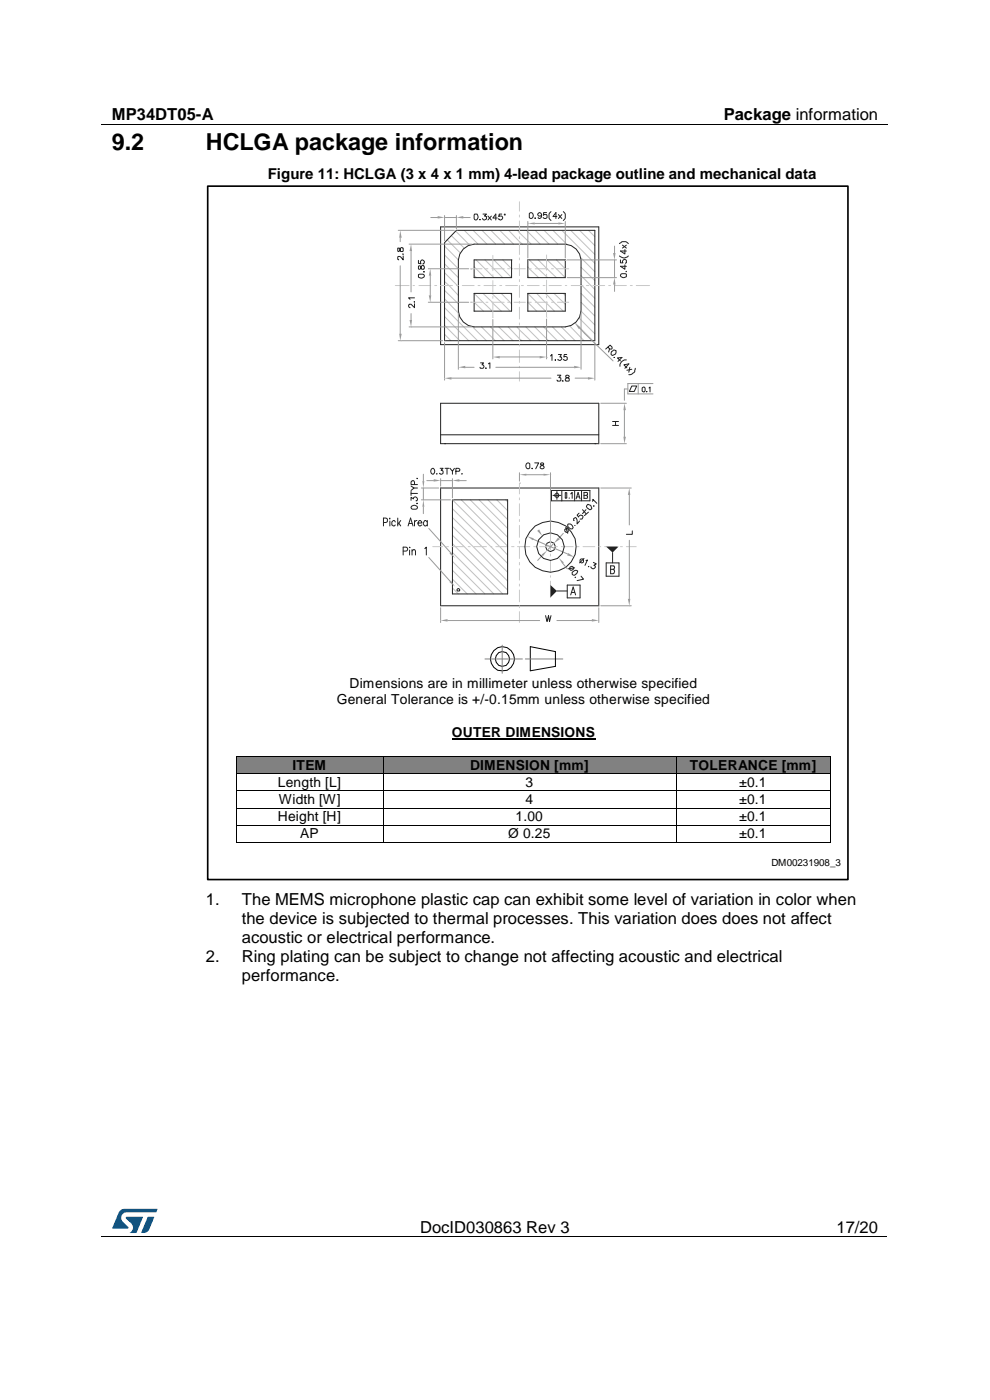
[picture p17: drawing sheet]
<svg xmlns="http://www.w3.org/2000/svg" width="210mm" height="297mm" viewBox="0 0 210 297" stroke-linecap="round" stroke-linejoin="round" font-family="sans-serif">
<defs><g id="words">
<g font-size="5">
<text x="23.7" y="31.9">9.2</text>
<text x="43.7" y="31.9">HCLGA package information</text>
</g>
<g font-size="3.5">
<text x="23.7" y="25.5">MP34DT05-A</text>
<text x="153.5" y="25.5">Package information</text>
<text x="43.7" y="191.9">1.</text>
<text x="51.3" y="191.9">The MEMS microphone plastic cap can exhibit some level of variation in color when</text>
<text x="51.3" y="196">the device is subjected to thermal processes. This variation does does not affect</text>
<text x="51.3" y="200">acoustic or electrical performance.</text>
<text x="43.7" y="204.1">2.</text>
<text x="51.3" y="204.1">Ring plating can be subject to change not affecting acoustic and electrical</text>
<text x="51.3" y="208.1">performance.</text>
<text x="89.1" y="261.5">DocID030863 Rev 3</text>
<text x="177.5" y="261.5">17/20</text>
</g>
<text font-size="3.2" x="56.8" y="38">Figure 11: HCLGA (3 x 4 x 1 mm) 4-lead package outline and mechanical data</text>
<g font-size="2.9">
<text x="71.4" y="149.4">General Tolerance is +/-0.15mm unless otherwise specified</text>
<text x="74.2" y="146">Dimensions are in millimeter unless otherwise specified</text>
<text x="95.8" y="156.3">OUTER DIMENSIONS</text>
<text x="59" y="167">Length [L]</text>
<text x="62.1" y="163.4">ITEM</text>
<text x="99.7" y="163.4">DIMENSION [mm]</text>
<text x="111.5" y="167">3</text>
<text x="146.3" y="163.4">TOLERANCE [mm]</text>
<text x="156.8" y="167">±0.1</text>
<text x="59.1" y="170.6">Width [W]</text>
<text x="111.5" y="170.6">4</text>
<text x="156.8" y="170.6">±0.1</text>
<text x="59" y="174.3">Height [H]</text>
<text x="63.7" y="177.9">AP</text>
<text x="107.8" y="177.9">Ø 0.25</text>
<text x="109.4" y="174.3">1.00</text>
<text x="156.8" y="174.3">±0.1</text>
<text x="156.8" y="177.9">±0.1</text>
</g>
<text font-size="2.1" x="163.6" y="183.7">DM00231908_3</text>
</g></defs>
<path d="M21.5 26.5h166.7M21.5 262.4h166.7" fill="none" stroke="#000" stroke-width=".21"/>
<path d="M104.8 26.4h.2v.1h-.2zM61.6 262.3h.1v.2h-.1zM148 262.3h.1v.2h-.1z" fill="#000"/>
<g fill="#005288">
<path d="M25.4 256.9l.6-.4h.4h7l-.3 .7h-6.2a1.18 1.18 0 0 0-1.1 .7 1.18 1.18 0 0 0 .2 1.3l1.2 1.1v.3h-3.4z"/>
<path d="M31.4 258.2h1.3l-1 2.6a1.31 1.31 0 0 1-1.7 .7z"/>
<path d="M26.7 258.2h3.6l-1.4 3.4h-1.4a1.29 1.29 0 0 0 .4-2l-1.2-1.1z"/>
</g>
<g fill="none" stroke="#c1c1c1" stroke-width=".21">
<path d="M94.3 59.7l2.9 3M94.3 56l2.9 2.9M94.3 57.9l2.9 2.9M94.3 54.1l2.9 2.9M94.3 52.2l2.9 2.9M94.8 50.9l2.9 2.8M95.8 50l2.7 2.6M96.7 49.1l2.9 2.9M98.5 48.9l2.9 2.9M100.4 48.9l2.9 2.9M100.6 58.5l.5 .4M100.6 56.6l2.3 2.3"/>
<path d="M101 55.1l3.8 3.8M102.3 48.9l2.9 2.9M102.9 55.1l3.7 3.8M104.1 48.9l3 2.9M104.8 55.1l3.7 3.8M106 48.9l2.9 2.9M106.6 55.1l1.9 1.9M107.9 48.9l2.9 2.9M108.5 57h.1M108.5 55.1h.1M109.8 48.9l2.9 2.9M111.7 48.9l2.9 2.9"/>
<path d="M112 58.5l.3 .4M112 56.6l2.3 2.3M112.3 55.1l3.9 3.8M113.5 48.9l3 2.9M114.2 55.1l3.8 3.8M115.4 48.9l2.9 2.9M116 55.1l3.9 3.8M117.3 48.9l3 3M118 55.1l1.9 2M119.2 48.9l7 7M119.9 55.1v.1M121.1 48.9l5.1 5.1"/>
<path d="M122.9 48.9l3.3 3.2M123.3 58.5l2.9 2.9M123.3 54.7l2.9 2.9M123.3 56.7l2.9 2.8M124.8 48.9l1.4 1.3M94.3 63.4l2.9 3M94.3 65.3l7 7M94.3 67.2l5.1 5.1M94.3 69l3.2 3.3M94.3 70.9l1.4 1.4M94.3 61.6l2.9 2.8M100.2 69.2l3 3.1"/>
<path d="M100.6 66h.1M100.6 64.1h.1M100.6 64.1l2 1.9M100.6 62.2l3.8 3.8M102.1 69.4l3 2.9M102.5 62.2l3.8 3.8M104 69.4l3 2.9M104.3 62.2l3.9 3.8M105.8 69.4l3 2.9M106.3 62.2l2.2 2.3M107.8 69.4l2.9 2.9M108.2 62.2l.3 .5"/>
<path d="M109.7 69.4l2.9 2.9M111.6 69.4l2.9 2.9M112 66h.1M112 64.1h.1M112 64.1l1.9 1.9M112 62.2l3.7 3.8M113.4 69.4l3 2.9M113.9 62.2l3.7 3.8M115.3 69.4l2.9 2.9M115.6 62.2l3.9 3.8M117.2 69.4l2.9 2.9M117.5 62.2l2.4 2.3"/>
<path d="M119.1 69.4l2.9 2.9M119.5 62.2l.4 .5M120.9 69.1l3 3.2M122 68.5l3.8 3.8M122.8 67.5l3.4 3.3M123.3 66l2.9 2.9M123.3 62.2l2.9 3M123.3 64.1l2.9 3M123.3 60.4l2.9 2.9M96 115.3l10.6 10.7M96 117.2l8.8 8.8M96 119.1l6.9 6.9"/>
<path d="M96 106l11.7 11.7M96 107.9l11.7 11.6M96 109.8l11.7 11.6M96 111.7l11.7 11.6M96 113.6l11.7 11.6M97.9 106l9.8 9.9M99.7 106l8 8M101.6 106l6.1 6.1M103.5 106l4.2 4.2M105.4 106l2.3 2.3M107.3 106l.4 .5M96 121l5 5"/>
<path d="M96 122.9l3.1 3.1M96 124.8l1.2 1.2"/>
</g>
<g fill="none" stroke="#222" stroke-width=".21">
<path d="M93.5 48.1h33.5v25h-33.5zM96.8 48.9h29.4v23.4h-31.9v-20.8zM98.3 52.8l1-.7 1.3-.3h19.3a3.6 3.6 0 0 1 3.4 3.3v10.9a3.6 3.6 0 0 1-3.4 3.4h-19.3a3.6 3.6 0 0 1-3.4-3.4v-10.9l.3-1.2zM100.6 55.1h7.9v3.8h-7.9zM112 55.1h7.9v3.8h-7.9zM100.6 62.2h7.9v3.8h-7.9zM112 62.2h7.9v3.8h-7.9zM93.5 85.6h33.5v8.5h-33.5zM93.5 92.2h33.5M94.3 94.1h.1M126.2 94.1h.1M93.5 103.5h33.5v25h-33.5z"/>
<path d="M96 106h11.7v20h-11.7zM134.1 112.6v.8h-1.2"/>
<circle cx="116.8" cy="116" r="1.04"/>
<circle cx="116.8" cy="116" r="5.4"/>
</g>
<g fill="none" stroke="#c9c9c9" stroke-width=".21">
<path d="M99.8 57h2.5M103.1 57h.4M104.3 57h2.7M104.6 54.2v3.2M104.6 58.3v.4M104.6 59.5v2.5M107.7 57h.4M109 57h2.5M110.2 59.3v.4M110.2 42.8v2M110.2 45.6v.4M110.2 46.9v2.5"/>
<path d="M110.2 50.2v.4M110.2 51.5v2.5M110.2 54.7v.4M110.2 56v2.5M112.3 57h.4M113.5 57h2.7M115.9 54.1v3.2M115.9 58.2v.4M115.9 59.4v2.5M117 57h.4M118.2 57h2.4M83.9 60.6h2.9"/>
<path d="M87.6 60.6h.3M88.9 60.6h2.5M92.2 60.6h.4M93.5 60.6h2.5M96.8 60.6h.4M98.1 60.6h2.5M99.8 64.1h2.5M101.4 60.6h.4M102.7 60.6h2.5M103.1 64.1h.4M104.3 64.1h2.7M104.6 62.9v.4"/>
<path d="M104.6 64.1v3.3M106 60.6h.4M107.3 60.6h2.5M107.7 64.1h.4M109 64.1h2.4M110.2 77.7v.3M110.2 78.9v2M110.2 60.6v2.5M110.2 63.9v.4M110.2 65.2v2.5M110.2 68.5v.4M110.2 69.8v2.5"/>
<path d="M110.2 73.1v.3M110.2 74.3v2.6M110.6 60.6h.4M111.9 60.6h2.5M112.3 64.1h.4M113.5 64.1h2.7M115.2 60.6h.4M115.9 64v3.3M115.9 62.8v.4M116.5 60.6h2.6M117 64.1h.4M118.2 64.1h2.4"/>
<path d="M119.9 60.6h.3M121.2 60.6h2.5M124.4 60.6h.5M125.8 60.6h2.5M129.1 60.6h.4M130.4 60.6h2.5M133.7 60.6h.4M135 60.6h2.8M91.8 116h2.1M94.7 116h.4M96 116h2.5M99.3 116h.4"/>
<path d="M100.6 116h2.6M104 116h.3M105.2 116h2.5M108.5 116h.5M109.8 116h2.6M110.2 102.5v2.3M110.2 105.6v.4M110.2 106.9v2.5M110.2 110.2v.4M110.2 111.5v2.5M110.2 114.8v.4M110.2 116.1v2.4"/>
<path d="M110.2 119.3v.5M113.2 116h.4M114.5 116h2.5M116.8 113.3v3.4M116.8 117.5v.5M116.8 118.8v2.5M117.8 116h.4M119.1 116h2.5M122.4 116h.4M123.7 116h2.5M127 116h.4M128.3 116h2.5"/>
<path d="M131.6 116h.4M132.9 116h2.1M110.2 120.7v2.4M110.2 123.9v.4M110.2 125.2v2.5M110.2 128.5v.4M110.2 129.8v2.3M116.8 122.1v.4M116.8 123.3v3.4"/>
</g>
<path d="M127.4 103.5h6.5M133.5 105v6.4M133.5 114.6v12.5M127.4 128.5h6.5" fill="none" stroke="#9a9a9a" stroke-width=".21"/>
<g fill="#9a9a9a">
<path d="M133.5 103.5l.2 1.5h-.5z"/>
<path d="M133.2 127.1h.5l-.2 1.4z"/>
</g>
<path d="M84.5 48.9h11.9M84.9 50.4v.9M84.9 56.4v14.4M84.5 72.3h9.4" fill="none" stroke="#9a9a9a" stroke-width=".21"/>
<path d="M84.4 52.6v.7l.2 .1 .5-.9a.43 .43 0 0 1 .4 .5 .43 .43 0 0 1-.5 .4l-.2-.7zM85.4 53.9h.1M85.5 54.3v.8l-.5-.6-.5-.1-.1 .6 .2 .1" fill="none" stroke="#222" stroke-width=".21"/>
<g fill="#9a9a9a">
<path d="M84.9 48.9l.3 1.5h-.5z"/>
<path d="M84.7 70.8h.5l-.3 1.5z"/>
</g>
<path d="M86.8 51.8h13.4M87.2 53.3v8.6M86.8 69.4h13.4M87.2 66.5v1.4" fill="none" stroke="#9a9a9a" stroke-width=".21"/>
<path d="M87.8 64h.1M87.9 64.4v.9l-.7-.8h-.4l-.1 .5 .3 .3M87.9 63.2h-1.2l.3 .3" fill="none" stroke="#222" stroke-width=".21"/>
<g fill="#9a9a9a">
<path d="M87.2 51.8l.2 1.5h-.5z"/>
<path d="M86.9 67.9h.5l-.2 1.5z"/>
</g>
<path d="M90.9 57h8.5M91.3 58.5v4.2M90.9 64.1h8.5" fill="none" stroke="#9a9a9a" stroke-width=".21"/>
<path d="M88.8 55.2v.7l.5 .1a.46 .46 0 0 1 0-.7 .46 .46 0 0 1 .7 .2l-.1 .5h-.2M88.8 58.3l.5-.1a.46 .46 0 0 1 .7 .2 .46 .46 0 0 1-.5 .6 .57 .57 0 0 1-.7-.5zM88.9 56.4v.7l.4-.2 .3-.6 .4 .3-.1 .5h-.4l-.2-.5zM89.9 57.6h.1" fill="none" stroke="#222" stroke-width=".21"/>
<g fill="#9a9a9a">
<path d="M91.3 57l.2 1.5h-.5z"/>
<path d="M91 62.7h.5l-.2 1.4z"/>
</g>
<path d="M94.3 72.7v7.9M126.2 72.7v7.9M95.8 80.2h21.1M122 80.2h2.7" fill="none" stroke="#9a9a9a" stroke-width=".21"/>
<path d="M118.2 79.6h.8l-.4 .5a.38 .38 0 0 1 .4 .5 .38 .38 0 0 1-.5 .3h-.3l-.1-.3M120 79.7v.3l.4 .1 .4 .3a.42 .42 0 0 1-.5 .5 .42 .42 0 0 1-.4-.5l.6-.3 .3-.3a.5 .5 0 0 0-.8-.1zM119.4 80.7l-.1 .2h.2" fill="none" stroke="#222" stroke-width=".21"/>
<g fill="#9a9a9a">
<path d="M124.7 80l1.5 .2-1.5 .3z"/>
<path d="M94.3 80.2l1.5-.2v.5z"/>
</g>
<path d="M94.3 80.2l.1 .1z" fill="#b7b7b7"/>
<path d="M97.2 66.4v11.9M98.7 77.9h1.9M105.2 77.9h16.6M123.3 66.4v11.9" fill="none" stroke="#9a9a9a" stroke-width=".21"/>
<path d="M101.9 77h.7l-.3 .4h.2a.43 .43 0 0 1 0 .7 .43 .43 0 0 1-.7-.2M103.1 78l-.1 .1h.2M103.6 77.2l.3-.2v1.1" fill="none" stroke="#222" stroke-width=".21"/>
<g fill="#9a9a9a">
<path d="M121.8 77.6l1.5 .3-1.5 .2z"/>
<path d="M97.2 77.9l1.5-.3v.5z"/>
</g>
<path d="M104.6 67.8v8.3M106 75.7h8.5M115.9 67.7v8.4" fill="none" stroke="#9a9a9a" stroke-width=".21"/>
<path d="M116.8 75.5l.3-.3v1.3M117.7 76.4l.1 .1zM118.5 75.2h.6l-.3 .5h.3a.45 .45 0 0 1-.1 .7 .45 .45 0 0 1-.7-.1M120.2 75.2h-.5l-.1 .5a.44 .44 0 0 1 .7 .1 .44 .44 0 0 1-.2 .6 .44 .44 0 0 1-.6-.1" fill="none" stroke="#222" stroke-width=".21"/>
<g fill="#9a9a9a">
<path d="M104.6 75.7l1.4-.2v.5z"/>
<path d="M114.5 75.5l1.4 .2-1.4 .3z"/>
</g>
<path d="M112 47v7.7M113.4 47.4h5.1M119.9 47v7.7" fill="none" stroke="#9a9a9a" stroke-width=".21"/>
<path d="M112.4 45.2l.2-.1a.59 .59 0 0 1 .5 .7 .59 .59 0 0 1-.7 .5zM113.4 46.3l.1 .1zM114.9 45.5a.42 .42 0 0 1-.5 .3 .42 .42 0 0 1-.3-.4l.3-.3a.59 .59 0 0 1 .5 .7 .59 .59 0 0 1-.7 .5v-.2M115.9 45.1h-.6v.5a.45 .45 0 0 1 .7 .1 .45 .45 0 0 1-.2 .6 .45 .45 0 0 1-.6-.2M116.9 44.9a1.26 1.26 0 0 0 0 1.9M118.1 45.9h-.8l.6-.8v1.3M118.5 45.5l.7 .9M119.2 45.5l-.7 .9M119.5 44.9a1.26 1.26 0 0 1 0 1.9" fill="none" stroke="#222" stroke-width=".21"/>
<g fill="#9a9a9a">
<path d="M118.5 47.2l1.4 .2-1.4 .2z"/>
<path d="M112 47.4l1.4-.2v.4z"/>
</g>
<path d="M120.3 55.1h10.5M120.3 58.9h10.5M130.4 55.1v3.8M130.4 52.2v1.5M130.4 60.4v1.4" fill="none" stroke="#9a9a9a" stroke-width=".21"/>
<path d="M131.4 51.7a1.26 1.26 0 0 1 1.9 0M131.4 54.3a1.26 1.26 0 0 0 1.9 0M131.6 55.1v.7h.5a.44 .44 0 0 1 .1-.7 .44 .44 0 0 1 .7 .1 .44 .44 0 0 1-.2 .7M131.7 58.2h1.2a.65 .65 0 0 1-.5 .7 .65 .65 0 0 1-.8-.4zM132 52l.9 .6M132.6 52.9v1l-1-.6h1.3M132.6 56.2v.9l-1-.6h1.3M132.9 52l-.9 .6M132.9 57.5l-.1 .1" fill="none" stroke="#222" stroke-width=".21"/>
<g fill="#9a9a9a">
<path d="M130.1 53.7h.5l-.2 1.4z"/>
<path d="M130.4 58.9l.2 1.5h-.5z"/>
</g>
<path d="M91.4 46.1h1.4M94.3 46.1h2.5M94.3 45.7v5.4M96.8 45.7v2.9M98.3 46.1h1.4" fill="none" stroke="#9a9a9a" stroke-width=".21"/>
<path d="M100.7 45.4a.65 .65 0 0 1 .7 .5 .65 .65 0 0 1-.4 .8h-.1a1.01 1.01 0 0 1-.2-1.3zM101.7 46.6l.1 .1zM102.5 45.4h.7l-.4 .4a.42 .42 0 0 1 .4 .5 .42 .42 0 0 1-.4 .4l-.4-.3M103.5 45.8l.7 .9M104.2 45.8l-.7 .9M105.5 46.3h-.9l.6-.9v1.3M106.4 45.4h-.5l-.1 .5a.48 .48 0 0 1 .7 0 .48 .48 0 0 1 0 .7 .48 .48 0 0 1-.7 0v-.2M107.1 45.4l.1 .2-.2-.1z" fill="none" stroke="#222" stroke-width=".21"/>
<g fill="#9a9a9a">
<path d="M96.8 46.1l1.5-.3v.6z"/>
<path d="M92.8 45.8l1.5 .3-1.5 .3z"/>
</g>
<path d="M123.1 69.7l.9 1" fill="none" stroke="#9a9a9a" stroke-width=".21"/>
<path d="M129 73.6l.3 .5 .5-.1v-.4l-.4-.4-.9 .9M129.3 74l-.2 .7M129.7 74.6a.65 .65 0 0 1 1-.2v.2a.68 .68 0 0 1-.3 .6 .68 .68 0 0 1-.8 0zM130.4 75.8h.1M131.6 76.6l-.6-.7 .9-.1-.8 .9M132.9 76.4a1.26 1.26 0 0 0-1.4 1.3M133 78l-.6-.6 1-.2-.8 .9M133.6 77.9l-.2 1.1M134 78.3l-1 .3M134.8 78.1a1.26 1.26 0 0 1-1.4 1.4" fill="none" stroke="#222" stroke-width=".21"/>
<path d="M122 68.6l1.2 .9-.4 .4z" fill="#9a9a9a"/>
<path d="M124 70.7l6.1 5.9M127.4 85.6h5.5M127.4 94.1h5.5M132.5 87v5.7" fill="none" stroke="#9a9a9a" stroke-width=".21"/>
<g fill="#9a9a9a">
<path d="M132.5 85.6l.3 1.4h-.5z"/>
<path d="M132.3 92.7h.5l-.3 1.4z"/>
</g>
<path d="M130 90.3h1.2M130 89.4h1.2M130.6 89.4v.9M134 81.9h1.1l-.6 1.1h-1zM136.3 82.2l.2-.1a.59 .59 0 0 1 0 1.1l-.3-.3zM137.2 83h.1M137.7 82.3l.2-.2v1.1M115.7 130.6l.3 1.3 .4-1.3 .2 1.3 .3-1.3" fill="none" stroke="#222" stroke-width=".21"/>
<path d="M133.2 82.5h-.7v2.4M135.4 81.4v2.2M138.5 81.4h-5.3v2.2h5.3M93.5 128.9v3.2M94.9 131.6h19.6M118.1 131.6h7.5M127 128.9v3.2" fill="none" stroke="#9a9a9a" stroke-width=".21"/>
<g fill="#9a9a9a">
<path d="M125.6 131.3l1.4 .4-1.4 .2z"/>
<path d="M93.5 131.6l1.4-.3v.6z"/>
</g>
<path d="M93.5 131.6l.1 .2z" fill="#b7b7b7"/>
<path d="M113.1 114.4l7.3 3.1" fill="none" stroke="#9a9a9a" stroke-width=".21"/>
<g fill="none" stroke="#222" stroke-width=".21">
<path d="M123.9 118.5l-1 .9M124.3 118.9l.3-.1-.5 1.1M125.9 119.3l.6 .3-.5 .3h.2a.46 .46 0 0 1-.2 .7 .46 .46 0 0 1-.6-.3M124.8 120.2h.1"/>
<circle cx="123.5" cy="119" r=".4"/>
</g>
<g fill="#9a9a9a">
<path d="M111.9 113.8l1.3 .4-.2 .4z"/>
<path d="M120.5 117.3l1.3 .9-1.5-.3z"/>
</g>
<path d="M115 117.9l-.9 1M117.5 115.2l-1.5 1.6M119.5 113.1l-.9 1.1" fill="none" stroke="#9a9a9a" stroke-width=".21"/>
<g fill="none" stroke="#222" stroke-width=".21">
<path d="M120 111.9l.4 1.2M120.5 111.2h.3a.68 .68 0 0 1 .6 .3 .68 .68 0 0 1 0 .7 .78 .78 0 0 1-.9-1zM121.8 110.4h-.1a.38 .38 0 0 1 .1-.5 .38 .38 0 0 1 .5 .1l.1 1.2 .5-.7M121.9 111.5h.1M122.8 108.9l-.4 .4 .3 .4a.43 .43 0 0 1 .4-.4 .43 .43 0 0 1 .5 .3 .43 .43 0 0 1-.3 .5h-.2M123.6 108.1l.7 .9M124.3 108.1l-.7 .9M124.7 107a.78 .78 0 0 1 .8 1h-.1a.62 .62 0 0 1-.8-.2 .62 .62 0 0 1 .1-.8zM124.8 108.7l-.8 .7M125.7 106.4l.1-.5 .8 .9M126 107.3h.1"/>
<circle cx="120.2" cy="112.5" r=".41"/>
</g>
<g fill="#9a9a9a">
<path d="M114.9 117.6l1.1-.8-.8 1.2z"/>
<path d="M118.3 114.1l.5 .3-1.3 .8z"/>
</g>
<path d="M91 118.3l4.6 5.1" fill="none" stroke="#9a9a9a" stroke-width=".21"/>
<path d="M95.4 123.5l.3-.3 .8 1.2z" fill="#9a9a9a"/>
<g fill="none" stroke="#222" stroke-width=".21">
<path d="M85.5 116.9h.7a.43 .43 0 0 0 .3-.4 .43 .43 0 0 0-.3-.4h-.7v1.6M86.9 116.1l.1 .1zM86.9 116.7v1M87.4 116.9l.3-.3 .3 .1 .1 1M87.4 116.6v1.1M90.1 116.4l.3-.3v1.6"/>
<circle cx="97.2" cy="125.2" r=".31"/>
</g>
<path d="M91 112.1l4.6 5.1" fill="none" stroke="#9a9a9a" stroke-width=".21"/>
<path d="M95.4 117.4l.3-.3 .8 1.3z" fill="#9a9a9a"/>
<g fill="none" stroke="#222" stroke-width=".21">
<path d="M91.6 99.5l.2-.1a.67 .67 0 0 1 .4 .6 .67 .67 0 0 1-.4 .6 .7 .7 0 0 1-.2-1.1zM93.4 99.4h.6l-.4 .4a.42 .42 0 0 1 .4 .6 .42 .42 0 0 1-.7 0M94.4 99.4h.8M94.8 99.4v1.2M95.5 99.4l.5 .6 .4-.6M96 100v.6M96.7 100h.7l.1-.4-.3-.2h-.5v1.2M81.3 110.8h.6a.51 .51 0 0 0 .3-.4 .51 .51 0 0 0-.3-.5h-.6v1.7M82.7 109.9v.2zM82.7 110.5v1.1M83.9 110.7l-.1-.2a.55 .55 0 0 0-.7 .4 .55 .55 0 0 0 .3 .7l.5-.2M84.4 109.9v1.7"/>
<path d="M84.6 111l.4 .6M85 110.4l-.6 .9M86.6 111.6l.5-1.7 .5 1.7M86.8 111.1h.6M87.9 110.4v1.2M88.5 110.4h-.3l-.3 .3v.3M88.7 111h.8l-.3-.6a.58 .58 0 0 0-.5 .6 .58 .58 0 0 0 .5 .6l.3-.2M90.6 110.7l-.3-.3a.58 .58 0 0 0-.5 .6 .58 .58 0 0 0 .5 .6l.3-.2M90.6 110.4v1.2M92.6 100.5h.1M98 100.5h.1"/>
</g>
<path d="M90.5 102h1.5M93.5 102h2.5M93.5 101.5v1.6M96 101.5v4.1M97.4 102h1.5" fill="none" stroke="#9a9a9a" stroke-width=".21"/>
<g fill="#9a9a9a">
<path d="M96 102l1.4-.3v.5z"/>
<path d="M92 101.7l1.5 .3-1.5 .2z"/>
</g>
<path d="M89.4 103.5h3.7M89.4 106h6.2M89.8 103.5v2.5M89.8 100.6v1.5M89.8 107.5v1.5" fill="none" stroke="#9a9a9a" stroke-width=".21"/>
<path d="M87.2 103.1l.6 .4-.6 .6M87.2 106.1v-.6l.5 .3v-.2a.48 .48 0 0 1 .7 0 .48 .48 0 0 1 .1 .7h-.3M87.2 104.7h1.4M87.2 104.3v.8M87.3 107.4l.6-.2 .6 .2 .1 .3a.89 .89 0 0 1-1.4 0zM87.8 103.5h.8M87.9 102.8l-.1-.7h-.5l-.1 .7h1.4M88.5 101.4v.1M88.5 106.8h.1" fill="none" stroke="#222" stroke-width=".21"/>
<g fill="#9a9a9a">
<path d="M89.8 106l.2 1.5h-.4z"/>
<path d="M89.6 102.1h.4l-.2 1.4z"/>
</g>
<path d="M130 117.2v2.2" fill="none" stroke="#222" stroke-width=".21"/>
<path d="M128.6 116h2.6l-1.2 1.2z" fill="#222"/>
<path d="M128.6 119.4h2.7v2.8h-2.7zM118.1 125.4h2.2M130.1 120.8l.3 .3-.1 .5-.8 .1v-1.7h.8v.8h-.8" fill="none" stroke="#222" stroke-width=".21"/>
<path d="M116.8 124.1l1.3 1.3-1.3 1.3z" fill="#222"/>
<g fill="none" stroke="#222" stroke-width=".21">
<path d="M117 104.1h8.1v2.2h-8.1zM117.3 105.1h1.7M117.8 104.8l.3-.2 .4 .2v.6h-.7l-.2-.3zM118.1 104.3v1.6M119.2 104.1v2.2M120 104.5l.2 .1v1l-.2 .1zM120.8 105.6v.1M121.1 104.8l.3-.3v1.2M121.9 104.1v2.2M122.2 105.8l.4-1.3 .5 1.3M122.4 105.4h.5M123.4 104.1v2.2"/>
<path d="M123.9 105.1l.7-.1-.1-.5h-.6v1.2l.7-.1v-.4l-.2-.1M120.3 124.1h2.8v2.7h-2.8zM121.1 126.2l.5-1.7 .5 1.7M121.3 125.7h.6M121.4 121.4l.7-.4 .3 .1a.66 .66 0 0 1-.2 .8 .66 .66 0 0 1-.8-.1zM121.9 120.5l-1.4 .2M122.1 122.5l-.1 .1M123.3 122.2l.5 .7-1.4 .3"/>
<circle cx="116.8" cy="116" r="2.91"/>
<circle cx="121.2" cy="120.6" r=".41"/>
</g>
<path d="M119.4 119.5l.9 1.2" fill="none" stroke="#9a9a9a" stroke-width=".21"/>
<g fill="#9a9a9a">
<path d="M114 112.6l.4-.3 .6 1.4z"/>
<path d="M118.6 118.4l1 .9-.3 .3z"/>
</g>
<path d="M110.2 100.3v1.8M111.7 100.7h3.6M116.8 100.3v12.6" fill="none" stroke="#9a9a9a" stroke-width=".21"/>
<g fill="#9a9a9a">
<path d="M110.2 100.7l1.5-.2v.4z"/>
<path d="M115.3 100.5l1.5 .2-1.5 .2z"/>
</g>
<path d="M111.8 98.3l.3-.1 .3 .2v.8l-.4 .3a.7 .7 0 0 1-.2-1.2zM112.8 99.4l.1 .1zM113.4 98.2h.9l-.7 1.3" fill="none" stroke="#222" stroke-width=".21"/>
<path d="M114.7 98.3v.3l.4 .1 .3 .3v.2a.45 .45 0 0 1-.5 .3 .45 .45 0 0 1-.3-.5l.7-.4v-.3z" fill="none" stroke="#222" stroke-width=".21"/>
<g fill="none" stroke="#000" stroke-width=".21">
<path d="M112.5 137.2l5.3 1v3.2l-5.3 .9z"/>
<circle cx="106.6" cy="139.8" r="1.55"/>
<circle cx="106.6" cy="139.8" r="2.57"/>
</g>
<path d="M102.9 139.8h7.9M106.5 136.9v5.9M111.4 139.8h8" fill="none" stroke="#818181" stroke-width=".21"/>
<path d="M95.9 156.8h30.4" fill="none" stroke="#000" stroke-width=".31"/>
<g fill="#818181">
<path d="M50.2 160.6h30.9v3.5h-30.9z"/>
<path d="M51.8 160.6h27.9v3.5h-27.9z"/>
<path d="M81.3 160.6h62.1v3.5h-62.1z"/>
<path d="M82.9 160.6h59v3.5h-59z"/>
<path d="M143.5 160.6h32.5v3.5h-32.5z"/>
<path d="M145.1 160.6h29.4v3.5h-29.4z"/>
</g>
<g fill="#000">
<path d="M50.1 178.6l.1 .1zM50.1 174.9l.1 .2zM50.1 171.4l.1 .1zM50.1 167.7l.1 .1zM50.1 164.1l.1 .2zM50.1 160.5l.1 .1zM81.2 178.6l.1 .1zM81.2 174.9l.1 .2zM81.2 171.4l.1 .1zM81.2 167.7l.1 .1zM81.2 164.1l.1 .2zM81.2 160.5l.1 .1z"/>
<path d="M143.4 178.6l.1 .1zM143.4 174.9l.1 .2zM143.4 171.4l.1 .1zM143.4 167.7l.1 .1zM143.4 164.1l.1 .2zM143.4 160.5l.1 .1zM176 178.6l.2 .1zM176 174.9l.2 .2zM176 171.4l.2 .1zM176 167.7l.2 .1zM176 164.1l.2 .2zM176 160.5l.2 .1z"/>
</g>
<g fill="none" stroke="#000" stroke-width=".21">
<path d="M50.1 175.1v3.5M50.1 171.5v3.4M50.1 167.8v3.6M50.1 164.3v3.4M50.1 160.6v3.5M50.2 178.6h31M50.2 175h31M50.2 171.4h31M50.2 167.8h31M50.2 164.2h31M50.2 160.6h31M81.3 175.1v3.5"/>
<path d="M81.3 171.5v3.4M81.3 167.8v3.6M81.3 164.3v3.4M81.3 160.6v3.5M81.3 178.6h62.1M81.3 175h62.1M81.3 171.4h62.1M81.3 167.8h62.1M81.3 164.2h62.1M81.3 160.6h62.1M143.5 175.1v3.5M143.5 171.5v3.4"/>
<path d="M143.5 167.8v3.6M143.5 164.3v3.4M143.5 160.6v3.5M143.5 178.6h32.5M143.5 175h32.5M143.5 171.4h32.5M143.5 167.8h32.5M143.5 164.2h32.5M143.5 160.6h32.5M176.1 175.1v3.5M176.1 171.5v3.4M176.1 167.8v3.6"/>
<path d="M176.1 164.3v3.4M176.1 160.6v3.5"/>
</g>
<path d="M44.1 39.5h135.8v147.1h-135.8z" fill="none" stroke="#000" stroke-width=".35"/>
<use href="#words"/>
</svg>
